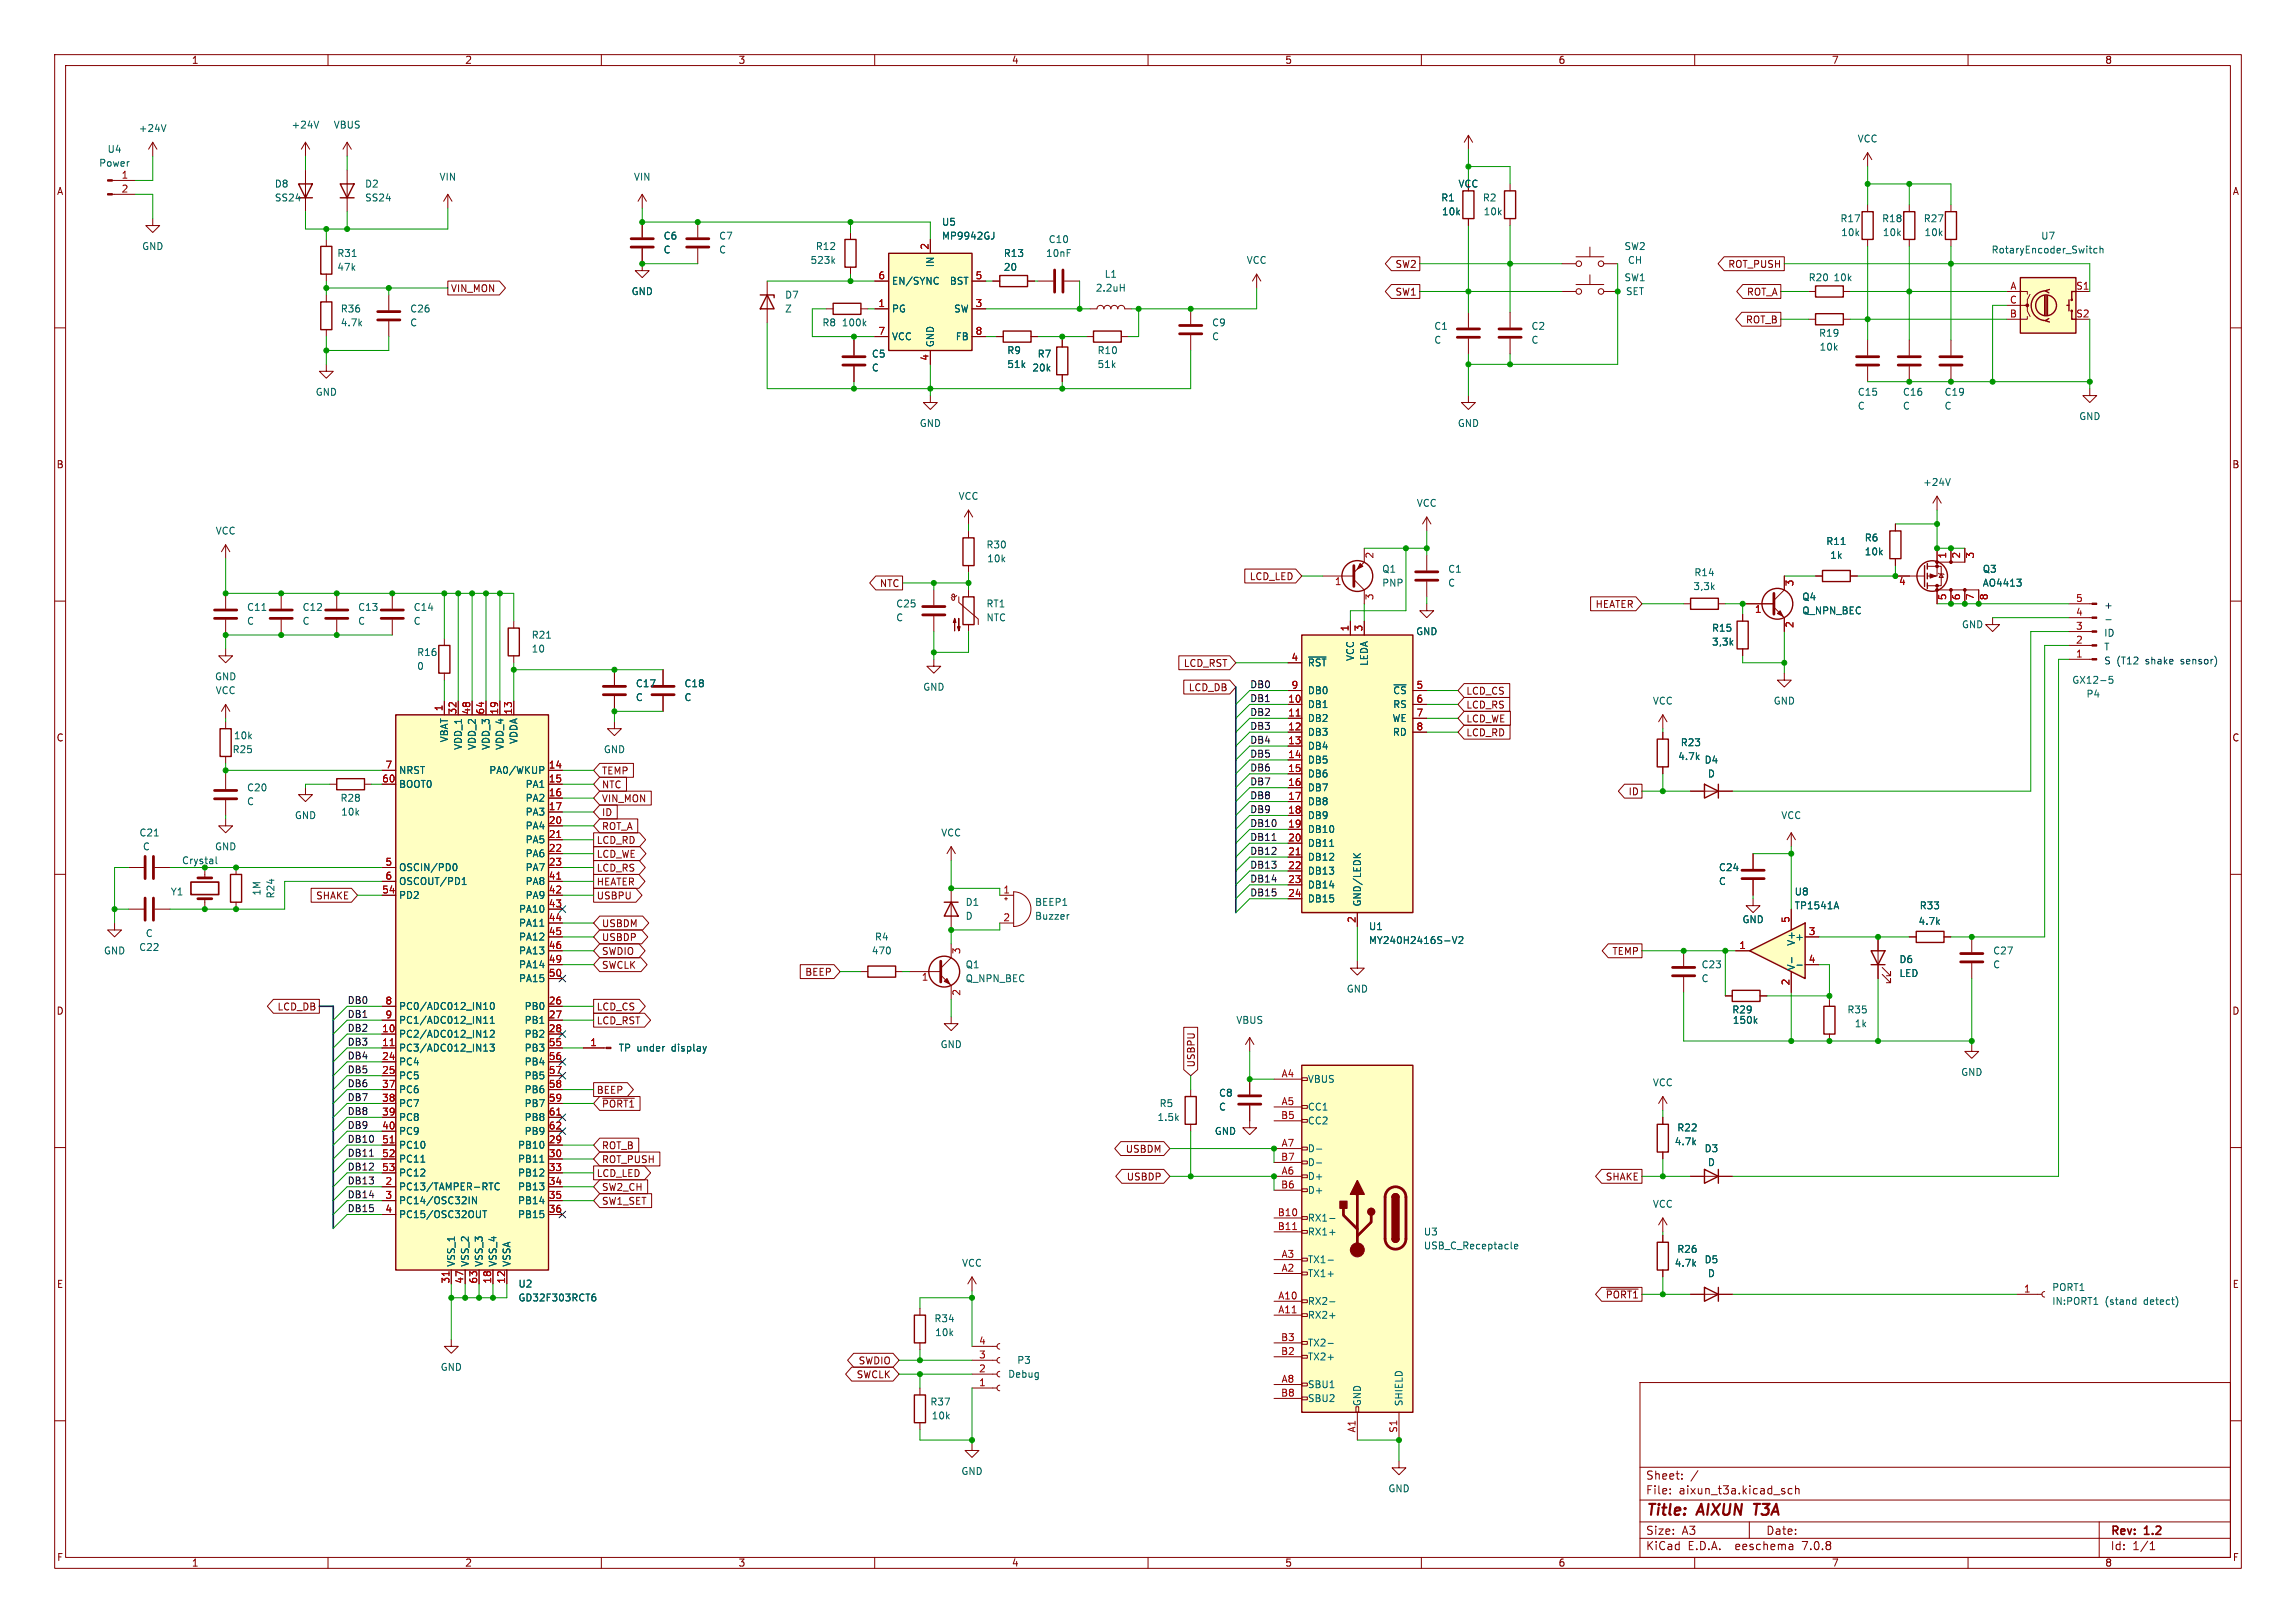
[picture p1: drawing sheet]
<svg xmlns="http://www.w3.org/2000/svg" width="420mm" height="297mm" viewBox="0 0 420 297" stroke-linecap="round" stroke-linejoin="round" font-family="sans-serif">
<defs><g id="words">
<g font-size="2.8" fill="#840000">
<text x="301" y="277.9">Title:</text>
<text x="310.6" y="277.9">AIXUN</text>
<text x="321.7" y="277.9">T3A</text>
</g>
<g font-size="2.1" fill="#840000">
<text x="301" y="273.7">File:</text>
<text x="301" y="271">Sheet:</text>
<text x="307.1" y="273.7">aixun_t3a.kicad_sch</text>
<text x="301" y="281.1">Size:</text>
<text x="307.6" y="281.1">A3</text>
<text x="323" y="281.1">Date:</text>
<text x="386" y="281.3">Rev:</text>
<text x="392.4" y="281.3">1.2</text>
<text x="301" y="283.9">KiCad</text>
<text x="308.7" y="283.9">E.D.A.</text>
<text x="317.6" y="283.9">eeschema</text>
<text x="330" y="283.9">7.0.8</text>
<text x="386" y="283.9">Id:</text>
<text x="390.1" y="283.9">1/1</text>
</g>
<g font-size="1.8" fill="#840000">
<text x="35" y="11.9">1</text>
<text x="85" y="11.9">2</text>
<text x="135" y="11.9">3</text>
<text x="185" y="11.9">4</text>
<text x="235" y="11.9">5</text>
<text x="285" y="11.9">6</text>
<text x="335" y="11.9">7</text>
<text x="385" y="11.9">8</text>
<text x="10.3" y="35.9">A</text>
<text x="408.3" y="35.9">A</text>
<text x="82.4" y="53.7">VIN_MON</text>
<text x="255.2" y="49.2">SW2</text>
<text x="316" y="49.2">ROT_PUSH</text>
<text x="255.2" y="54.3">SW1</text>
<text x="319.3" y="59.4">ROT_B</text>
<text x="319.5" y="54.3">ROT_A</text>
<text x="10.3" y="85.9">B</text>
<text x="408.2" y="85.9">B</text>
<text x="160.9" y="107.6">NTC</text>
<text x="228.5" y="106.4">LCD_LED</text>
<text x="291.8" y="111.4">HEATER</text>
<text x="216.4" y="122.2">LCD_RST</text>
<text x="217.4" y="126.7">LCD_DB</text>
<text x="268.1" y="127.3">LCD_CS</text>
<text x="268.1" y="129.9">LCD_RS</text>
<text x="10.3" y="135.9">C</text>
<text x="268.1" y="134.9">LCD_RD</text>
<text x="268.1" y="132.4">LCD_WE</text>
<text x="408.2" y="135.9">C</text>
<text x="110" y="141.9">TEMP</text>
<text x="110" y="147">VIN_MON</text>
<text x="110" y="144.5">NTC</text>
<text x="110" y="149.5">ID</text>
<text x="297.8" y="145.7">ID</text>
<text x="109.1" y="154.6">LCD_RD</text>
<text x="110" y="152.1">ROT_A</text>
<text x="109.1" y="157.2">LCD_WE</text>
<text x="109.1" y="159.7">LCD_RS</text>
<text x="57.7" y="164.8">SHAKE</text>
<text x="109.1" y="164.8">USBPU</text>
<text x="109.1" y="162.2">HEATER</text>
<text x="110" y="172.4">USBDP</text>
<text x="110" y="169.9">USBDM</text>
<text x="110" y="177.5">SWCLK</text>
<text x="110" y="174.9">SWDIO</text>
<text x="147.2" y="178.8">BEEP</text>
<text x="294.8" y="174.9">TEMP</text>
<text x="10.3" y="185.9">D</text>
<text x="50.7" y="185.1">LCD_DB</text>
<text x="109.1" y="185.1">LCD_CS</text>
<text x="408.2" y="185.9">D</text>
<text x="109.1" y="187.6">LCD_RST</text>
<text x="218.8" y="195.4" transform="rotate(-90 218.8 195.4)">USBPU</text>
<text x="109.1" y="200.3">BEEP</text>
<text x="110" y="202.9">~{PORT1}</text>
<text x="109.1" y="215.6">LCD_LED</text>
<text x="110" y="213">ROT_PUSH</text>
<text x="110" y="210.5">ROT_B</text>
<text x="205.8" y="211.1">USBDM</text>
<text x="110" y="220.7">SW1_SET</text>
<text x="110" y="218.1">SW2_CH</text>
<text x="206" y="216.2">USBDP</text>
<text x="293.6" y="216.2">SHAKE</text>
<text x="10.3" y="235.9">E</text>
<text x="293.6" y="237.8">~{PORT1}</text>
<text x="408.3" y="235.9">E</text>
<text x="157" y="249.9">SWDIO</text>
<text x="156.6" y="252.4">SWCLK</text>
<text x="10.3" y="285.9">F</text>
<text x="35" y="286.9">1</text>
<text x="85" y="286.9">2</text>
<text x="135" y="286.9">3</text>
<text x="185" y="286.9">4</text>
<text x="235" y="286.9">5</text>
<text x="285" y="286.9">6</text>
<text x="335" y="286.9">7</text>
<text x="385" y="286.9">8</text>
<text x="408.3" y="285.9">F</text>
</g>
<g font-size="1.8" fill="#006464">
<text x="53.2" y="23.7">+24V</text>
<text x="60.9" y="23.7">VBUS</text>
<text x="19.6" y="28.2">U4</text>
<text x="25.3" y="24.4">+24V</text>
<text x="339.7" y="26.3">VCC</text>
<text x="18" y="30.7">Power</text>
<text x="50.2" y="34.5">D8</text>
<text x="66.7" y="34.5">D2</text>
<text x="80.3" y="33.2">VIN</text>
<text x="115.9" y="33.2">VIN</text>
<text x="266.7" y="34.5">VCC</text>
<text x="50.2" y="37.1">SS24</text>
<text x="66.7" y="37.1">SS24</text>
<text x="172.2" y="41.5">U5</text>
<text x="263.5" y="37.1">R1</text>
<text x="263.7" y="39.6">10k</text>
<text x="271.2" y="37.1">R2</text>
<text x="271.3" y="39.6">10k</text>
<text x="336.6" y="40.9">R17</text>
<text x="344.2" y="40.9">R18</text>
<text x="351.8" y="40.9">R27</text>
<text x="25.9" y="45.9">GND</text>
<text x="61.6" y="47.2">R31</text>
<text x="121.3" y="44">C6</text>
<text x="121.3" y="46.6">C</text>
<text x="131.5" y="44">C7</text>
<text x="131.5" y="46.6">C</text>
<text x="149.1" y="45.9">R12</text>
<text x="172.2" y="44">MP9942GJ</text>
<text x="183.5" y="47.2">R13</text>
<text x="191.2" y="47.2">10nF</text>
<text x="191.7" y="44.7">C10</text>
<text x="297" y="45.9">SW2</text>
<text x="336.7" y="43.4">10k</text>
<text x="344.3" y="43.4">10k</text>
<text x="351.9" y="43.4">10k</text>
<text x="364.2" y="46.6">RotaryEncoder_Switch</text>
<text x="373.3" y="44">U7</text>
<text x="61.6" y="49.8">47k</text>
<text x="148.2" y="48.5">523k</text>
<text x="163.1" y="52.3">EN/SYNC</text>
<text x="171" y="49" transform="rotate(-90 171 49)">IN</text>
<text x="173.6" y="52.3">BST</text>
<text x="183.5" y="49.8">20</text>
<text x="200.3" y="53.6">2.2uH</text>
<text x="202" y="51">L1</text>
<text x="228" y="48.5">VCC</text>
<text x="297" y="51.7">SW1</text>
<text x="297.7" y="48.5">CH</text>
<text x="330.7" y="51.7">R20</text>
<text x="335.3" y="51.7">10k</text>
<text x="62.2" y="59.9">4.7k</text>
<text x="62.2" y="57.4">R36</text>
<text x="74.9" y="57.4">C26</text>
<text x="74.9" y="59.9">C</text>
<text x="115.4" y="54.2">GND</text>
<text x="143.5" y="54.8">D7</text>
<text x="143.5" y="57.4">Z</text>
<text x="150.3" y="59.9">R8</text>
<text x="153.9" y="59.9">100k</text>
<text x="163.1" y="57.4">PG</text>
<text x="174.4" y="57.4">SW</text>
<text x="221.6" y="59.9">C9</text>
<text x="297.3" y="54.2">SET</text>
<text x="159.4" y="65.6">C5</text>
<text x="163.1" y="62.5">VCC</text>
<text x="171" y="63.6" transform="rotate(-90 171 63.6)">GND</text>
<text x="174.7" y="62.5">FB</text>
<text x="184.2" y="65">R9</text>
<text x="189.7" y="65.6">R7</text>
<text x="200.7" y="65">R10</text>
<text x="221.6" y="62.5">C</text>
<text x="262.3" y="60.6">C1</text>
<text x="262.3" y="63.1">C</text>
<text x="280" y="60.6">C2</text>
<text x="280" y="63.1">C</text>
<text x="332.6" y="61.8">R19</text>
<text x="332.8" y="64.4">10k</text>
<text x="159.4" y="68.2">C</text>
<text x="184.2" y="67.5">51k</text>
<text x="188.7" y="68.2">20k</text>
<text x="200.7" y="67.5">51k</text>
<text x="57.7" y="72.6">GND</text>
<text x="339.7" y="72.6">C15</text>
<text x="339.7" y="75.2">C</text>
<text x="348" y="72.6">C16</text>
<text x="348" y="75.2">C</text>
<text x="355.6" y="72.6">C19</text>
<text x="355.6" y="75.2">C</text>
<text x="380.2" y="77.1">GND</text>
<text x="168.1" y="78.3">GND</text>
<text x="266.6" y="78.3">GND</text>
<text x="351.7" y="89.1">+24V</text>
<text x="175.2" y="91.7">VCC</text>
<text x="259.1" y="92.9">VCC</text>
<text x="39.4" y="98">VCC</text>
<text x="180.3" y="100.6">R30</text>
<text x="334" y="99.9">R11</text>
<text x="341" y="99.3">R6</text>
<text x="341" y="101.8">10k</text>
<text x="180.5" y="103.1">10k</text>
<text x="252.7" y="107.5">PNP</text>
<text x="252.7" y="105">Q1</text>
<text x="264.8" y="105">C1</text>
<text x="264.8" y="107.5">C</text>
<text x="309.8" y="105.6">R14</text>
<text x="334.7" y="102.5">1k</text>
<text x="362.6" y="105">Q3</text>
<text x="362.6" y="107.5">AO4413</text>
<text x="45.1" y="112">C11</text>
<text x="55.3" y="112">C12</text>
<text x="65.4" y="112">C13</text>
<text x="75.6" y="112">C14</text>
<text x="163.8" y="111.4">C25</text>
<text x="163.8" y="113.9">C</text>
<text x="180.3" y="111.4">RT1</text>
<text x="180.3" y="113.9">NTC</text>
<text x="309.7" y="108.2">3,3k</text>
<text x="329.6" y="110.1">Q4</text>
<text x="329.6" y="112.6">Q_NPN_BEC</text>
<text x="45.1" y="114.5">C</text>
<text x="55.3" y="114.5">C</text>
<text x="65.4" y="114.5">C</text>
<text x="75.6" y="114.5">C</text>
<text x="97.2" y="117.1">R21</text>
<text x="97.2" y="119.6">10</text>
<text x="258.9" y="116.4">GND</text>
<text x="313.1" y="115.8">R15</text>
<text x="313.1" y="118.3">3,3k</text>
<text x="358.8" y="115.2">GND</text>
<text x="39.2" y="124.7">GND</text>
<text x="76.2" y="122.8">0</text>
<text x="76.2" y="120.2">R16</text>
<text x="116.2" y="126">C17</text>
<text x="125.1" y="126">C18</text>
<text x="239.1" y="122.1">~{RST}</text>
<text x="247.9" y="121.1" transform="rotate(-90 247.9 121.1)">VCC</text>
<text x="250.4" y="122" transform="rotate(-90 250.4 122)">LEDA</text>
<text x="379" y="125.3">GX12-5</text>
<text x="39.4" y="127.2">VCC</text>
<text x="116.2" y="128.5">C</text>
<text x="125.1" y="128.5">C</text>
<text x="168.8" y="126.6">GND</text>
<text x="239.1" y="129.8">DB1</text>
<text x="239.1" y="127.2">DB0</text>
<text x="254.7" y="127.2">~{CS}</text>
<text x="254.7" y="129.8">RS</text>
<text x="302.2" y="129.1">VCC</text>
<text x="324.4" y="129.1">GND</text>
<text x="381.6" y="127.9">P4</text>
<text x="42.7" y="135.5">10k</text>
<text x="82.1" y="135.9" transform="rotate(-90 82.1 135.9)">VBAT</text>
<text x="84.7" y="137.3" transform="rotate(-90 84.7 137.3)">VDD_1</text>
<text x="87.2" y="137.3" transform="rotate(-90 87.2 137.3)">VDD_2</text>
<text x="89.8" y="137.3" transform="rotate(-90 89.8 137.3)">VDD_3</text>
<text x="92.3" y="137.3" transform="rotate(-90 92.3 137.3)">VDD_4</text>
<text x="94.8" y="136.2" transform="rotate(-90 94.8 136.2)">VDDA</text>
<text x="239.1" y="132.3">DB2</text>
<text x="239.1" y="134.8">DB3</text>
<text x="239.1" y="137.4">DB4</text>
<text x="254.6" y="132.3">WE</text>
<text x="254.7" y="134.8">RD</text>
<text x="307.4" y="136.8">R23</text>
<text x="42.5" y="138">R25</text>
<text x="72.9" y="141.8">NRST</text>
<text x="89.4" y="141.8">PA0/WKUP</text>
<text x="110.4" y="138">GND</text>
<text x="239.1" y="139.9">DB5</text>
<text x="239.1" y="142.5">DB6</text>
<text x="306.9" y="139.3">4.7k</text>
<text x="311.7" y="139.9">D4</text>
<text x="312.3" y="142.5">D</text>
<text x="45.1" y="145">C20</text>
<text x="45.1" y="147.5">C</text>
<text x="62.2" y="146.9">R28</text>
<text x="62.3" y="149.5">10k</text>
<text x="72.9" y="144.4">BOOT0</text>
<text x="96.1" y="144.4">PA1</text>
<text x="96.1" y="146.9">PA2</text>
<text x="96.1" y="149.5">PA3</text>
<text x="239.1" y="145">DB7</text>
<text x="239.1" y="147.5">DB8</text>
<text x="25.4" y="153.3">C21</text>
<text x="26" y="155.8">C</text>
<text x="39.2" y="155.8">GND</text>
<text x="53.8" y="150.1">GND</text>
<text x="96.1" y="152">PA4</text>
<text x="96.1" y="154.5">PA5</text>
<text x="172.1" y="153.3">VCC</text>
<text x="239.1" y="150.1">DB9</text>
<text x="239.1" y="152.6">DB10</text>
<text x="239.1" y="155.2">DB11</text>
<text x="325.7" y="150.1">VCC</text>
<text x="72.9" y="159.6">OSCIN/PD0</text>
<text x="96.1" y="157.1">PA6</text>
<text x="96.1" y="159.6">PA7</text>
<text x="239.1" y="157.7">DB12</text>
<text x="239.1" y="160.2">DB13</text>
<text x="314.3" y="159.6">C24</text>
<text x="31.1" y="164.1">Y1</text>
<text x="47.9" y="164" transform="rotate(-90 47.9 164)">1M</text>
<text x="50.4" y="164.5" transform="rotate(-90 50.4 164.5)">R24</text>
<text x="72.9" y="164.7">PD2</text>
<text x="72.9" y="162.2">OSCOUT/PD1</text>
<text x="94.8" y="167.2">PA10</text>
<text x="96.1" y="162.2">PA8</text>
<text x="96.1" y="164.7">PA9</text>
<text x="176.5" y="166">D1</text>
<text x="189.2" y="166">BEEP1</text>
<text x="239.1" y="162.8">DB14</text>
<text x="239.1" y="165.3">DB15</text>
<text x="249.1" y="166" transform="rotate(-90 249.1 166)">GND/LEDK</text>
<text x="314.3" y="162.2">C</text>
<text x="328.2" y="164.1">U8</text>
<text x="328.2" y="166.6">TP1541A</text>
<text x="351.1" y="166.6">R33</text>
<text x="26.6" y="171.7">C</text>
<text x="94.8" y="169.8">PA11</text>
<text x="94.8" y="172.3">PA12</text>
<text x="159.9" y="172.3">R4</text>
<text x="176.5" y="168.5">D</text>
<text x="189.2" y="168.5">Buzzer</text>
<text x="250.3" y="170.4">U1</text>
<text x="250.3" y="172.9">MY240H2416S-V2</text>
<text x="318.6" y="169.1">GND</text>
<text x="328.3" y="172.3">+</text>
<text x="328.5" y="173.2" transform="rotate(-90 328.5 173.2)">V+</text>
<text x="350.8" y="169.5">4.7k</text>
<text x="18.9" y="174.9">GND</text>
<text x="25.4" y="174.2">C22</text>
<text x="94.8" y="174.9">PA13</text>
<text x="94.8" y="177.4">PA14</text>
<text x="94.8" y="179.9">PA15</text>
<text x="159.4" y="174.9">470</text>
<text x="176.5" y="179.9">Q_NPN_BEC</text>
<text x="176.5" y="177.4">Q1</text>
<text x="311.2" y="177.4">C23</text>
<text x="311.2" y="179.9">C</text>
<text x="328.5" y="177.7" transform="rotate(-90 328.5 177.7)">V-</text>
<text x="347.4" y="176.4">D6</text>
<text x="347.4" y="179">LED</text>
<text x="364.5" y="174.9">C27</text>
<text x="364.5" y="177.4">C</text>
<text x="72.9" y="185">PC0/ADC012_IN10</text>
<text x="95.9" y="185">PB0</text>
<text x="246.2" y="181.8">GND</text>
<text x="316.8" y="185.6">R29</text>
<text x="337.8" y="185.6">R35</text>
<text x="72.9" y="190.1">PC2/ADC012_IN12</text>
<text x="72.9" y="187.6">PC1/ADC012_IN11</text>
<text x="95.9" y="187.6">PB1</text>
<text x="95.9" y="190.1">PB2</text>
<text x="172" y="192">GND</text>
<text x="226" y="187.6">VBUS</text>
<text x="316.9" y="187.6">150k</text>
<text x="339.2" y="188.2">1k</text>
<text x="72.9" y="192.6">PC3/ADC012_IN13</text>
<text x="72.9" y="195.2">PC4</text>
<text x="72.9" y="197.7">PC5</text>
<text x="95.9" y="192.6">PB3</text>
<text x="95.9" y="195.2">PB4</text>
<text x="95.9" y="197.7">PB5</text>
<text x="113.1" y="192.6">TP under</text>
<text x="123" y="192.6">display</text>
<text x="358.6" y="197.1">GND</text>
<text x="72.9" y="200.3">PC6</text>
<text x="72.9" y="202.8">PC7</text>
<text x="95.9" y="200.3">PB6</text>
<text x="95.9" y="202.8">PB7</text>
<text x="212" y="202.8">R5</text>
<text x="222.9" y="200.9">C8</text>
<text x="222.9" y="203.4">C</text>
<text x="239.1" y="198.3">VBUS</text>
<text x="239.1" y="203.4">CC1</text>
<text x="302.2" y="199">VCC</text>
<text x="72.9" y="205.3">PC8</text>
<text x="72.9" y="207.9">PC9</text>
<text x="95.9" y="205.3">PB8</text>
<text x="95.9" y="207.9">PB9</text>
<text x="211.6" y="205.3">1.5k</text>
<text x="222.1" y="207.9">GND</text>
<text x="239.1" y="206">CC2</text>
<text x="306.3" y="209.8">4.7k</text>
<text x="306.7" y="207.2">R22</text>
<text x="72.9" y="210.4">PC10</text>
<text x="72.9" y="213">PC11</text>
<text x="72.9" y="215.5">PC12</text>
<text x="94.7" y="210.4">PB10</text>
<text x="94.7" y="213">PB11</text>
<text x="94.7" y="215.5">PB12</text>
<text x="239.1" y="211">D-</text>
<text x="239.1" y="213.6">D-</text>
<text x="311.7" y="211">D3</text>
<text x="312.3" y="213.6">D</text>
<text x="72.9" y="218">PC13/TAMPER-RTC</text>
<text x="72.9" y="220.6">PC14/OSC32IN</text>
<text x="94.7" y="218">PB13</text>
<text x="94.7" y="220.6">PB14</text>
<text x="239.1" y="216.1">D+</text>
<text x="239.1" y="218.7">D+</text>
<text x="302.2" y="221.2">VCC</text>
<text x="72.9" y="223.1">PC15/OSC32OUT</text>
<text x="94.7" y="223.1">PB15</text>
<text x="239.1" y="223.7">RX1-</text>
<text x="239.1" y="226.3">RX1+</text>
<text x="260.4" y="226.3">U3</text>
<text x="83.4" y="231.9" transform="rotate(-90 83.4 231.9)">VSS_1</text>
<text x="86" y="231.9" transform="rotate(-90 86 231.9)">VSS_2</text>
<text x="88.5" y="231.9" transform="rotate(-90 88.5 231.9)">VSS_3</text>
<text x="91" y="231.9" transform="rotate(-90 91 231.9)">VSS_4</text>
<text x="93.6" y="231.9" transform="rotate(-90 93.6 231.9)">VSSA</text>
<text x="175.9" y="232">VCC</text>
<text x="239.1" y="233.9">TX1+</text>
<text x="239.1" y="231.4">TX1-</text>
<text x="260.4" y="228.8">USB_C_Receptacle</text>
<text x="306.3" y="232">4.7k</text>
<text x="306.7" y="229.5">R26</text>
<text x="311.7" y="231.4">D5</text>
<text x="312.3" y="233.9">D</text>
<text x="94.7" y="235.8">U2</text>
<text x="94.7" y="238.4">GD32F303RCT6</text>
<text x="239.1" y="239">RX2-</text>
<text x="375.3" y="236.4">PORT1</text>
<text x="375.3" y="239">IN:PORT1</text>
<text x="385.1" y="239">(stand</text>
<text x="392.3" y="239">detect)</text>
<text x="170.8" y="242.2">R34</text>
<text x="171" y="244.7">10k</text>
<text x="239.1" y="241.5">RX2+</text>
<text x="80.5" y="251.1">GND</text>
<text x="186" y="249.8">P3</text>
<text x="239.1" y="249.1">TX2+</text>
<text x="239.1" y="246.6">TX2-</text>
<text x="170.1" y="257.4">R37</text>
<text x="184.3" y="252.3">Debug</text>
<text x="239.1" y="254.2">SBU1</text>
<text x="239.1" y="256.8">SBU2</text>
<text x="249.1" y="257.4" transform="rotate(-90 249.1 257.4)">GND</text>
<text x="256.8" y="257.4" transform="rotate(-90 256.8 257.4)">SHIELD</text>
<text x="170.3" y="259.9">10k</text>
<text x="175.8" y="270.1">GND</text>
<text x="253.9" y="273.3">GND</text>
</g>
<g font-size="1.8" fill="#a90000">
<text x="22.2" y="32.8">1</text>
<text x="22.2" y="35.3">2</text>
<text x="169.9" y="45.8" transform="rotate(-90 169.9 45.8)">2</text>
<text x="160.6" y="51.2">6</text>
<text x="178.4" y="51.2">5</text>
<text x="367.7" y="53.1">A</text>
<text x="379.7" y="53.1">S1</text>
<text x="160.6" y="56.3">1</text>
<text x="178.4" y="56.3">3</text>
<text x="367.6" y="58.2">B</text>
<text x="367.6" y="55.6">C</text>
<text x="379.7" y="58.2">S2</text>
<text x="160.6" y="61.3">7</text>
<text x="178.4" y="61.3">8</text>
<text x="169.9" y="66.1" transform="rotate(-90 169.9 66.1)">4</text>
<text x="244.1" y="107.4">1</text>
<text x="251.5" y="102.3" transform="rotate(-90 251.5 102.3)">2</text>
<text x="328.4" y="107.4" transform="rotate(-90 328.4 107.4)">3</text>
<text x="347.3" y="107.4">4</text>
<text x="356.3" y="102.3" transform="rotate(-90 356.3 102.3)">1</text>
<text x="358.9" y="102.3" transform="rotate(-90 358.9 102.3)">2</text>
<text x="361.4" y="102.3" transform="rotate(-90 361.4 102.3)">3</text>
<text x="251.5" y="109.9" transform="rotate(-90 251.5 109.9)">3</text>
<text x="320.9" y="112.5">1</text>
<text x="356.3" y="109.9" transform="rotate(-90 356.3 109.9)">5</text>
<text x="358.9" y="109.9" transform="rotate(-90 358.9 109.9)">6</text>
<text x="361.4" y="109.9" transform="rotate(-90 361.4 109.9)">7</text>
<text x="363.9" y="109.9" transform="rotate(-90 363.9 109.9)">8</text>
<text x="379.7" y="112.8">4</text>
<text x="379.7" y="110.2">5</text>
<text x="246.8" y="115.6" transform="rotate(-90 246.8 115.6)">1</text>
<text x="249.3" y="115.6" transform="rotate(-90 249.3 115.6)">3</text>
<text x="328.4" y="115" transform="rotate(-90 328.4 115)">2</text>
<text x="379.7" y="117.9">2</text>
<text x="379.7" y="115.3">3</text>
<text x="236.1" y="121">4</text>
<text x="379.7" y="120.4">1</text>
<text x="81" y="130.2" transform="rotate(-90 81 130.2)">1</text>
<text x="83.6" y="130.9" transform="rotate(-90 83.6 130.9)">32</text>
<text x="86.1" y="130.9" transform="rotate(-90 86.1 130.9)">48</text>
<text x="88.6" y="130.9" transform="rotate(-90 88.6 130.9)">64</text>
<text x="91.2" y="130.9" transform="rotate(-90 91.2 130.9)">19</text>
<text x="93.7" y="130.9" transform="rotate(-90 93.7 130.9)">13</text>
<text x="235.5" y="128.7">10</text>
<text x="235.5" y="131.2">11</text>
<text x="236.1" y="126.1">9</text>
<text x="259" y="126.1">5</text>
<text x="259" y="128.7">6</text>
<text x="259" y="131.2">7</text>
<text x="235.5" y="133.7">12</text>
<text x="235.5" y="136.3">13</text>
<text x="259" y="133.7">8</text>
<text x="69.8" y="143.3">60</text>
<text x="70.4" y="140.7">7</text>
<text x="100.3" y="140.7">14</text>
<text x="100.3" y="143.3">15</text>
<text x="235.5" y="138.8">14</text>
<text x="235.5" y="141.4">15</text>
<text x="235.5" y="143.9">16</text>
<text x="100.3" y="145.8">16</text>
<text x="100.3" y="148.3">17</text>
<text x="235.5" y="146.4">17</text>
<text x="235.5" y="149">18</text>
<text x="100.3" y="150.9">20</text>
<text x="100.3" y="153.4">21</text>
<text x="100.3" y="156">22</text>
<text x="235.5" y="151.5">19</text>
<text x="235.5" y="154.1">20</text>
<text x="70.4" y="158.5">5</text>
<text x="70.4" y="161">6</text>
<text x="100.3" y="158.5">23</text>
<text x="100.3" y="161">41</text>
<text x="235.5" y="156.6">21</text>
<text x="235.5" y="159.1">22</text>
<text x="235.5" y="161.7">23</text>
<text x="69.8" y="163.6">54</text>
<text x="100.3" y="163.6">42</text>
<text x="100.3" y="166.1">43</text>
<text x="183.4" y="163.6">1</text>
<text x="235.5" y="164.2">24</text>
<text x="100.3" y="168.7">44</text>
<text x="100.3" y="171.2">45</text>
<text x="100.3" y="173.7">46</text>
<text x="183.4" y="168.7">2</text>
<text x="248" y="169" transform="rotate(-90 248 169)">2</text>
<text x="318.1" y="173.7">1</text>
<text x="327.4" y="169" transform="rotate(-90 327.4 169)">5</text>
<text x="330.8" y="171.2">3</text>
<text x="100.3" y="176.3">49</text>
<text x="100.3" y="178.8">50</text>
<text x="168.5" y="179.8">1</text>
<text x="176" y="174.7" transform="rotate(-90 176 174.7)">3</text>
<text x="330.8" y="176.3">4</text>
<text x="70.4" y="183.9">8</text>
<text x="100.3" y="183.9">26</text>
<text x="176" y="182.3" transform="rotate(-90 176 182.3)">2</text>
<text x="327.4" y="180.4" transform="rotate(-90 327.4 180.4)">2</text>
<text x="69.8" y="189">10</text>
<text x="69.8" y="191.5">11</text>
<text x="70.4" y="186.4">9</text>
<text x="100.3" y="186.4">27</text>
<text x="100.3" y="189">28</text>
<text x="100.3" y="191.5">55</text>
<text x="107.9" y="191.5">1</text>
<text x="69.8" y="194.1">24</text>
<text x="69.8" y="196.6">25</text>
<text x="100.3" y="194.1">56</text>
<text x="100.3" y="196.6">57</text>
<text x="234.3" y="197.2">A4</text>
<text x="69.8" y="199.1">37</text>
<text x="69.8" y="201.7">38</text>
<text x="100.3" y="199.1">58</text>
<text x="100.3" y="201.7">59</text>
<text x="234.3" y="202.3">A5</text>
<text x="69.8" y="204.2">39</text>
<text x="69.8" y="206.8">40</text>
<text x="69.8" y="209.3">51</text>
<text x="100.3" y="209.3">29</text>
<text x="100.3" y="204.2">61</text>
<text x="100.3" y="206.8">62</text>
<text x="234.2" y="204.9">B5</text>
<text x="234.3" y="209.9">A7</text>
<text x="69.8" y="211.8">52</text>
<text x="69.8" y="214.4">53</text>
<text x="100.3" y="211.8">30</text>
<text x="100.3" y="214.4">33</text>
<text x="234.2" y="212.5">B7</text>
<text x="234.3" y="215">A6</text>
<text x="70.4" y="216.9">2</text>
<text x="70.4" y="219.5">3</text>
<text x="70.4" y="222">4</text>
<text x="100.3" y="216.9">34</text>
<text x="100.3" y="219.5">35</text>
<text x="100.3" y="222">36</text>
<text x="234.2" y="217.6">B6</text>
<text x="233.6" y="222.6">B10</text>
<text x="233.6" y="225.2">B11</text>
<text x="234.3" y="232.8">A2</text>
<text x="234.3" y="230.3">A3</text>
<text x="82.3" y="235" transform="rotate(-90 82.3 235)">31</text>
<text x="84.8" y="235" transform="rotate(-90 84.8 235)">47</text>
<text x="87.4" y="235" transform="rotate(-90 87.4 235)">63</text>
<text x="89.9" y="235" transform="rotate(-90 89.9 235)">18</text>
<text x="92.5" y="235" transform="rotate(-90 92.5 235)">12</text>
<text x="233.7" y="237.9">A10</text>
<text x="370.1" y="236.6">1</text>
<text x="233.7" y="240.4">A11</text>
<text x="234.2" y="245.5">B3</text>
<text x="179" y="251.2">2</text>
<text x="179" y="248.7">3</text>
<text x="179" y="246.1">4</text>
<text x="234.2" y="248">B2</text>
<text x="179" y="253.7">1</text>
<text x="234.2" y="255.7">B8</text>
<text x="234.3" y="253.1">A8</text>
<text x="248" y="262.2" transform="rotate(-90 248 262.2)">A1</text>
<text x="255.7" y="262.3" transform="rotate(-90 255.7 262.3)">S1</text>
</g>
<g font-size="1.8" fill="#0000c2">
<text x="384.8" y="111.5">+</text>
<text x="384.8" y="116.6">ID</text>
<text x="384.8" y="119.1">T</text>
<text x="384.8" y="121.7">S (T12</text>
<text x="392.6" y="121.7">shake</text>
<text x="399.2" y="121.7">sensor)</text>
</g>
<g font-size="1.8" fill="#0f0f0f">
<text x="228.6" y="128.6">DB1</text>
<text x="228.6" y="126">DB0</text>
<text x="228.6" y="131.1">DB2</text>
<text x="228.6" y="136.2">DB4</text>
<text x="228.6" y="133.6">DB3</text>
<text x="228.6" y="143.8">DB7</text>
<text x="228.6" y="138.7">DB5</text>
<text x="228.6" y="141.3">DB6</text>
<text x="228.6" y="146.3">DB8</text>
<text x="228.6" y="148.9">DB9</text>
<text x="228.6" y="151.4">DB10</text>
<text x="228.6" y="154">DB11</text>
<text x="228.6" y="161.6">DB14</text>
<text x="228.6" y="156.5">DB12</text>
<text x="228.6" y="159">DB13</text>
<text x="228.6" y="164.1">DB15</text>
<text x="63.5" y="183.8">DB0</text>
<text x="63.5" y="188.9">DB2</text>
<text x="63.5" y="191.4">DB3</text>
<text x="63.5" y="186.3">DB1</text>
<text x="63.5" y="196.5">DB5</text>
<text x="63.5" y="194">DB4</text>
<text x="63.5" y="199">DB6</text>
<text x="63.5" y="201.6">DB7</text>
<text x="63.5" y="204.1">DB8</text>
<text x="63.5" y="206.7">DB9</text>
<text x="63.5" y="209.2">DB10</text>
<text x="63.5" y="214.3">DB12</text>
<text x="63.5" y="211.7">DB11</text>
<text x="63.5" y="219.4">DB14</text>
<text x="63.5" y="221.9">DB15</text>
<text x="63.5" y="216.8">DB13</text>
</g>
<text font-size="1.8" fill="#009600" x="33.2" y="158.3">Crystal</text>
</g></defs>
<g fill="none" stroke="#840000" stroke-width=".18">
<path d="M10 10h400v277h-400zM12 12h396v273h-396zM60 10v2M110 10v2M160 10v2M210 10v2M260 10v2M310 10v2M360 10v2M10 60h2M181.6 51.4h1.3M188 51.4h1.2"/>
<path d="M189.9 51.4h2.8M194.7 51.4h2.8M199.4 56.5h1.3a.64 .64 0 0 1 .6-.6 .64 .64 0 0 1 .6 .6 .64 .64 0 0 1 .7-.6 .64 .64 0 0 1 .6 .6 .64 .64 0 0 1 .6-.6 .64 .64 0 0 1 .7 .6 .64 .64 0 0 1 .6-.6 .64 .64 0 0 1 .6 .6h1.3M217.8 56.5v2.8M229.9 50.2l-.8 1.2M229.9 50.2v2.5M229.9 50.2l.7 1.2M408 60h2M182.2 61.6h1.3M188.6 61.6h1.3M194.3 62.2v1.3M194.3 68.6v1.3"/>
<path d="M198.8 61.6h1.2M205.1 61.6h1.3M217.8 61.3v2.8M177.2 93.3v2.6M177.2 97.2v1.2M177.2 93.3l-.8 1.3M177.2 93.3l.7 1.3M10 110h2M175 109l-.2 .2h-.4l-.2-.1v-.3l.2-.1 .2 .2v.7l-.1 .2h-.3l-.2-.5M175.4 109.2v1l3.5 3.1v1M177.2 103.5v1.3M177.2 108v1.2"/>
<path d="M177.2 114.3v1.3M408 110h2M81.3 128.3v2.5M83.8 128.3v2.5M86.4 128.3v2.5M88.9 128.3v2.5M91.4 128.3v2.5M94 128.3v2.5M10 160h2M23.5 158.8h2.8M28.3 158.8h2.8M60.3 143.5h1.3"/>
<path d="M66.7 143.5h1.2M69.8 158.8h2.6M69.8 141h2.6M69.8 143.5h2.6M100.3 158.8h2.6M100.3 141h2.6M100.3 143.5h2.6M100.3 146.1h2.6M100.3 148.6h2.6M100.3 151.1h2.6M100.3 153.7h2.6M100.3 156.2h2.6"/>
<path d="M174 154.9l-.8 1.3M174 154.9v2.6M174 154.9l.8 1.3M320.7 156.2v2.8M327.7 152.4l-.8 1.3M327.7 152.4v2.5M327.7 152.4l.7 1.3M408 160h2M21 168.9v1.3h1.2l-1.2 1.3-1.3-1.3h1.3M23.5 166.4h2.8M28.3 166.4h2.8M69.8 161.3h2.6"/>
<path d="M69.8 163.8h2.6M100.3 166.4h2.6M100.3 161.3h2.6M100.3 163.8h2.6M100.3 168.9h2.6M100.3 171.5h2.6M100.3 174h2.6M100.3 176.5h2.6M100.3 179.1h2.6M174 162.6v7.6M320.7 164.5v1.2h1.2l-1.2 1.3-1.3-1.3h1.3M320.7 161v2.8"/>
<path d="M343.5 171.5v7.6M344.3 178.3l1.5 1.5v-.7v.7h-.7M344.3 177l1.5 1.6v-.8v.8h-.7M349.2 171.5h1.3M355.6 171.5h1.3M360.7 171.5v2.7M360.7 176.3v2.8M69.8 189.2h2.6M69.8 191.8h2.6M69.8 194.3h2.6M69.8 196.9h2.6M69.8 184.2h2.6"/>
<path d="M69.8 186.7h2.6M69.8 199.4h2.6M100.3 189.2h2.6M100.3 191.8h2.6M100.3 194.3h2.6M100.3 196.9h2.6M100.3 184.2h2.6M100.3 186.7h2.6M100.3 199.4h2.6M217.8 199.4v1.3M228.6 197.5v2.8M233 197.5h5.1"/>
<path d="M238.1 197.2h1v.5h-1zM334.6 182.9v1.3M334.6 189.2v1.3M360.7 191.1v1.3h1.2l-1.2 1.3-1.3-1.3h1.3M10 210h2M69.8 217.2h2.6M69.8 209.6h2.6M69.8 219.7h2.6M69.8 212.1h2.6M69.8 214.6h2.6M69.8 201.9h2.6M69.8 204.5h2.6"/>
<path d="M69.8 207h2.6M100.3 217.2h2.6M100.3 209.6h2.6M100.3 219.7h2.6M100.3 212.1h2.6M100.3 214.6h2.6M100.3 201.9h2.6M100.3 204.5h2.6M100.3 207h2.6M217.8 205.7v1.3M228.6 202.3v4.1h1.3l-1.3 1.2-1.3-1.2h1.3M233 202.6h5.1"/>
<path d="M233 215.3h5.1M233 210.2h5.1M233 205.1h5.1M233 217.8h5.1M233 212.7h5.1M238.1 217.6h1v.5h-1zM238.1 215h1v.5h-1zM238.1 212.5h1v.5h-1zM238.1 209.9h1v.5h-1zM238.1 204.9h1v.5h-1zM238.1 202.3h1v.5h-1zM408 210h2"/>
<path d="M69.8 222.2h2.6M82.5 232.4v2.5M85.1 232.4v2.5M87.6 232.4v2.5M90.2 232.4v2.5M92.7 232.4v2.5M100.3 222.2h2.6M168.3 239.4v1.3M177.8 233.7l-.8 1.2M177.8 233.7v2.5M177.8 233.7l.8 1.2M233 238.1h5.1"/>
<path d="M233 233h5.1M233 230.5h5.1M233 222.9h5.1M233 225.4h5.1M238.1 237.9h1v.5h-1zM238.1 232.8h1v.5h-1zM238.1 230.3h1v.5h-1zM238.1 225.2h1v.5h-1zM238.1 222.6h1v.5h-1zM10 260h2M82.5 245.1v1.3h1.3l-1.3 1.2-1.2-1.2h1.2M168.3 245.7v1.3"/>
<path d="M168.3 254v1.3M233 240.7h5.1M233 253.4h5.1M233 248.3h5.1M233 245.7h5.1M233 255.9h5.1M238.1 255.7h1v.5h-1zM238.1 253.1h1v.5h-1zM238.1 248h1v.5h-1zM238.1 245.5h1v.5h-1zM238.1 240.4h1v.5h-1zM248 257.4h.5v1h-.5z"/>
<path d="M248.3 258.4v5.1M255.9 258.4v5.1M300 253h108v32h-108zM408 260h2M168.3 260.3v1.3M177.8 264.2v1.2h1.3l-1.3 1.3-1.3-1.3h1.3M255.9 267.3v1.3h1.3l-1.3 1.3-1.3-1.3h1.3M300 278.5h108M300 274.5h108M300 268.5h108M305.5 273.2v.2M305.5 272.5v.1"/>
<path d="M307.7 270.5v.2M307.7 269.8v.1M310.6 269.1l-1.3 1.9M320 278.5v3M327.8 272.5l-.4-.1-.3 .3v.4l.1 .2h.6M328.4 272.5l.3-.1 .3 .1 .1 .9M328.4 271.9v1.5M384 278.5v6.5M60 285v2M110 285v2M160 285v2M210 285v2"/>
<path d="M260 285v2M300 281.5h108M310 285v2M327.9 282.7v.9M327.9 283.5l-.1 .1M327.9 282.9l-.1 .1M360 285v2M393.3 283.6h.9M393.3 282.5l.4-.4v1.5"/>
</g>
<path d="M320.8 275.2h1.2M321.4 275.2l-.3 2" fill="none" stroke="#840000" stroke-width=".4"/>
<g fill="none" stroke="#840000" stroke-width=".25">
<path d="M182.9 50.4h5.1v2.1h-5.1zM183.5 60.6h5.1v2h-5.1zM193.3 63.5h2v5.1h-2zM200 60.6h5.1v2h-5.1zM176.1 98.4h2.1v5.1h-2.1zM176.1 109.2h2.1v5.1h-2.1zM72.4 130.8h27.9v101.6h-27.9zM61.6 142.5h5.1v2h-5.1zM172.7 165.1h2.6M174 165.1l1.3 2.5h-2.6zM342.3 174h2.5l-1.3 2.5zM342.3 176.5h2.5"/>
<path d="M350.5 170.4h5.1v2.1h-5.1zM238.1 194.9h20.3v63.5h-20.3zM333.6 184.2h2.1v5h-2.1zM216.8 200.7h2v5h-2zM254.6 219.1a.64 .64 0 0 1 .7-.7 .64 .64 0 0 1 .6 .7M254.6 226.7a.64 .64 0 0 0 .7 .6 .64 .64 0 0 0 .6-.6M167.3 240.7h2v5h-2zM167.3 255.3h2v5h-2z"/>
</g>
<g fill="#ffffc2" stroke="#ffffc2" stroke-width=".18">
<path d="M238.1 194.9h20.3v63.5h-20.3z"/>
<path d="M72.4 130.8h27.9v101.6h-27.9z"/>
</g>
<g fill="none" stroke="#840000" stroke-width=".51">
<path d="M192.9 49.4v4.1M194.4 49.4v4.1M215.8 59.6h4M215.8 61.1h4M26.5 156.7v4.1M28.1 156.7v4.1M318.6 159.3h4.1M26.5 164.3v4.1M28.1 164.3v4.1M318.6 160.8h4.1M358.6 176h4.1M358.6 174.5h4.1"/>
<path d="M226.6 202.1h4M226.6 200.5h4M248.3 218.6v10.1M253.9 217.7a1.9 1.9 0 0 1 2.1-.4 1.9 1.9 0 0 1 1.2 1.8v7.6a1.91 1.91 0 0 1-1.9 1.9 1.91 1.91 0 0 1-1.9-1.9v-7.8l.1-.6zM245.7 221.1v1.3l2.6 2.5M250.8 222.4v1.2l-2.5 2.6"/>
</g>
<g fill="#840000" stroke="#840000" stroke-width=".25">
<path d="M254.6 226.7h1.3a.64 .64 0 0 1-.6 .6 .64 .64 0 0 1-.7-.6z"/>
<path d="M254.6 219.1h1.3v7.6h-1.3z"/>
<path d="M254.8 218.6a.64 .64 0 0 1 .7-.1 .64 .64 0 0 1 .4 .6h-1.3z"/>
<path d="M248.3 216l1.3 2.6h-2.6z"/>
<path d="M245.1 219.8h1.3v1.3h-1.3z"/>
<circle cx="250.8" cy="221.7" r=".63"/>
</g>
<g fill="#840000" stroke="#840000" stroke-width=".18">
<path d="M174.6 113.2l.3 .7h-.5l.2-.7v2.2z"/>
<path d="M175.4 113.2v2.2l-.3-.7h.5l-.2 .7z"/>
<circle cx="248.3" cy="228.7" r="1.27"/>
</g>
<g fill="none" stroke="#006464" stroke-width=".18">
<path d="M204.9 52.6h.7M205.6 52v1.3M28.2 153h.8M83 158.2l.2-.1a.68 .68 0 0 1 .4 .6 .68 .68 0 0 1-.4 .6l-.2-.1M98.8 140.3h.4l.3 .2-.1 .4h-.6M84.5 161.9h.8M84.5 161l.4-.4v1.3M98.8 169.5h.7M88.5 189.8h.7M88.5 186.4l.3-.4v1.3M88.5 192.3h.7M88.5 184.7h.7"/>
<path d="M88.5 187.3h.7M88.7 183.6l.1-.1v1.2M88.7 188.7l.1-.2v1.3M88.7 191.3l.1-.2v1.2M89.6 191.1h.8l-.4 .5 .4 .1v.5l-.2 .1-.6-.1M89.7 188.7l.5-.2 .2 .4-.8 .9h.8M89.7 187.3h.7M89.7 186.4l.4-.4v1.3M89.8 183.6l.2-.1a.68 .68 0 0 1 .4 .6 .68 .68 0 0 1-.4 .6l-.3-.5zM77 212.7h.7M87.1 219v1.3l-.7-1.3v1.3M89.4 216.5h.8"/>
<path d="M91.3 216.6a.6 .6 0 0 0-.8 .4 .6 .6 0 0 0 .6 .7l.2-.1M98.8 212.7h.7M240.8 210.3h1M240.8 212.8h1M88.3 221.6h.7M88.7 221.6v1.2M108.5 237.3h.4l.1 .2-.1 .4-.4 .2M108.9 236.8l-.4 .1M242.9 230.6h1M243.2 238.2h1M243.2 223h1M243.2 225.5h1"/>
<path d="M277 228.1l.6-.1v-.2l-.4-.1-.2 .2 .1 .6h.5M242.9 245.8h1M243.2 240.8h1"/>
</g>
<path d="M101.8 153.3h.8M101.8 160.9h.8M71.4 191.4h.7M71.4 209.1h.7M101.8 204.1h.8M82.1 232.7v.7M236.5 225h.7" fill="none" stroke="#a90000" stroke-width=".18"/>
<path d="M320 174l10.2-5.1v10.2z" fill="#ffffc2"/>
<g fill="none" stroke="#840000" stroke-width=".25">
<path d="M54.6 33.7h2.5l-1.2 2.5zM54.6 36.2h2.5M62.2 33.7h2.6l-1.3 2.5zM62.2 36.2h2.6M267.6 34.9h2v5.1h-2zM275.2 34.9h2v5.1h-2zM340.6 38.7h2v5.1h-2zM348.2 38.7h2.1v5.1h-2.1zM355.9 38.7h2v5.1h-2zM58.7 55.2h2v5.1h-2zM58.7 45.1h2v5.1h-2zM139.1 54h2.5v.5"/>
<path d="M140.3 54l1.3 2.5h-2.5zM152.4 55.5h5.1v2h-5.1zM154.6 43.8h2v5.1h-2zM162.6 46.4h15.2v17.7h-15.2zM332.1 57.4h5.1v2h-5.1zM332.1 52.3h5.1v2.1h-5.1zM369.6 50.8h10.1v10.2h-10.1zM374 54.1v3.6M374.3 53.2a2.73 2.73 0 0 0-2.7 2.7 2.73 2.73 0 0 0 2.7 2.8M374.3 54.1v3.6M374.5 54.1v3.6M374.8 58.3l-.7 .4 .8 .2"/>
<path d="M374.9 53l-.8 .2 .7 .4M378.1 55.9h.4M378.5 54.9v2M379 56.9v1.5h.7M379.7 53.3h-.7v1.6M345.7 97.2h2v5h-2zM80.3 118.1h2v5.1h-2zM93 114.9h2v5.1h-2zM238.1 116.2h20.3v50.8h-20.3zM309.2 109.5h5.1v2h-5.1zM317.8 113.7h2v5h-2zM333.4 104.4h5.1v2h-5.1z"/>
<path d="M352 103.5v3.8M352.6 103.1v1M352.6 104.9v1M352.6 106.7v1M40.3 133.4h2v5h-2zM303.1 135.3h2.1v5h-2.1zM311.8 143.5l2.5 1.3-2.5 1.3zM314.3 143.5v2.6M42.2 160h2v5.1h-2zM158.7 176.8h5.1v2h-5.1zM320 174l10.2-5.1v10.2zM316.9 181.2h5v2.1h-5z"/>
<path d="M303.1 205.7h2.1v5.1h-2.1zM311.8 214l2.5 1.3-2.5 1.2zM314.3 214v2.5M303.1 227.3h2.1v5.1h-2.1zM311.8 235.6l2.5 1.3-2.5 1.2zM314.3 235.6v2.5"/>
<circle cx="374.3" cy="55.9" r="1.9"/>
<circle cx="379" cy="56.9" r=".13"/>
<circle cx="379" cy="54.9" r=".13"/>
<circle cx="248.3" cy="105.4" r="2.82"/>
<circle cx="325.1" cy="110.5" r="2.82"/>
<circle cx="353.4" cy="105.4" r="2.79"/>
<circle cx="172.7" cy="177.8" r="2.82"/>
</g>
<g fill="none" stroke="#840000" stroke-width=".18">
<path d="M20.5 35.6h4.3M20.5 33h4.3M27.9 26l-.7 1.3M27.9 26v2.6M27.9 26l.8 1.3M55.9 26v2.6M55.9 31.1v7.6M55.9 26l-.8 1.3M55.9 26l.7 1.3M63.5 26l-.8 1.3M63.5 26v2.6M63.5 31.1v7.6"/>
<path d="M63.5 26l.8 1.3M81.9 35.6l-.7 1.2M81.9 35.6v2.5M81.9 35.6l.8 1.2M117.5 35.6v2.5M117.5 35.6l-.8 1.2M117.5 35.6l.7 1.2M268.6 24.8v2.5M268.6 24.8l-.8 1.2M268.6 24.8l.8 1.2M276.2 33.7v1.2M341.6 27.9v2.6"/>
<path d="M341.6 37.5v1.2M341.6 27.9l-.7 1.3M341.6 27.9l.8 1.3M349.2 37.5v1.2M356.9 37.5v1.2M27.9 40v1.3h1.3l-1.3 1.2-1.2-1.2h1.2M59.7 43.8v1.3M59.7 50.2v1.2M59.7 54v1.2M71.1 54v2.8M71.1 58.8v2.8M81.9 51.4h9.5l1.1 1.3-1.1 1.3h-9.5z"/>
<path d="M117.5 45.5v4h1.2l-1.2 1.3-1.3-1.3h1.3M117.5 40.6v2.8M127.6 40.6v2.8M127.6 45.5v2.8M140.3 51.4v7.7M151.1 56.5h1.3M155.6 42.5v1.3M155.6 48.9v1.3M157.5 56.5h1.2M160 56.5h2.6M160 51.4h2.6M170.2 43.8v2.6"/>
<path d="M177.8 56.5h2.5M177.8 51.4h2.5M181.6 51.4h1.3M188 51.4h1.2M254.5 47h5.2v2.5h-5.2l-1.1-1.2zM254.5 52.1h5.2v2.5h-5.2l-1.1-1.3zM268.6 40v1.3M268.6 57.2v2.7M276.2 40v1.3M276.2 57.2v2.7M285.7 53.3h2.6M285.7 48.3h2.6"/>
<path d="M288.3 52.1h5.1M288.3 47h5.1M290.8 45.2v1.8M290.8 50.3v1.8M293.4 53.3h2.5M293.4 48.3h2.5M315.4 47h11v2.5h-11l-1.1-1.2zM318.6 57.1h7.2v2.6h-7.2l-1.1-1.3zM318.8 52.1h7v2.5h-7l-1.1-1.3zM330.8 58.4h1.3M330.8 53.3h1.3M337.2 58.4h1.3"/>
<path d="M337.2 53.3h1.3M341.6 43.8v1.3M349.2 43.8v1.3M356.9 43.8v1.3M367 53.3h3.8v.5M367 55.9h3.8v1l.5 1M370.8 57.9v.5h-3.8M371.3 53.8l-.5 1.1v1h-.5M379.7 53.3h2.6M59.7 66.7v1.2h1.3l-1.3 1.3-1.3-1.3h1.3M59.7 60.3v1.3M156.2 62.2v2.8"/>
<path d="M156.2 67.1v2.8M160 61.6h2.6M170.2 72.4v1.3h1.2l-1.2 1.2-1.3-1.2h1.3M170.2 64.1v2.6M177.8 61.6h2.5M182.2 61.6h1.3M188.6 61.6h1.3M194.3 62.2v1.3M194.3 68.6v1.3M268.6 72.4v1.3h1.3l-1.3 1.2-1.3-1.2h1.3M268.6 62v2.8M276.2 62v2.8"/>
<path d="M341.6 62.2v2.8M341.6 67.1v2.8M349.2 62.2v2.8M349.2 67.1v2.8M356.9 62.2v2.8M356.9 67.1v2.8M382.3 71.1v1.3h1.2l-1.2 1.3-1.3-1.3h1.3M41.3 99.7l-.8 1.3M41.3 99.7v2.5M41.3 99.7l.7 1.3M261 94.6v2.6M261 94.6l-.8 1.3"/>
<path d="M261 94.6l.7 1.3M346.7 95.9v1.3M354.3 90.8l-.7 1.3M354.3 90.8v2.5M354.3 90.8l.8 1.3M41.3 118.7v1.3h1.2l-1.2 1.3-1.3-1.3h1.3M41.3 108.6v2.8M41.3 113.4v2.8M51.4 108.6v2.8M51.4 113.4v2.8M61.6 108.6v2.8M61.6 113.4v2.8"/>
<path d="M71.8 108.6v2.8M71.8 113.4v2.8M81.3 116.8v1.3M94 113.7v1.2M160.2 105.4h4.9v2.6h-4.9l-1.1-1.3zM170.8 108v2.7M170.8 112.8v2.8M227.7 104.1h9.3l1.1 1.3-1.1 1.3h-9.3zM241.9 105.4h5.7M247 113.7v2.5M247.6 106l2 2v2.5M249.6 100.3v2.6l-2 1.9"/>
<path d="M249.6 113.7v2.5M261 110.5v1.3h1.3l-1.3 1.2-1.3-1.2h1.3M261 101.6v2.8M261 106.4v2.8M291 109.2h8.2l1.2 1.3-1.2 1.3h-8.2zM308 110.5h1.2M314.3 110.5h1.3M318.8 110.5h5.7M318.8 112.4v1.3M318.8 118.7v1.3M324.5 111.1l1.9 1.9v2.6M326.4 105.4v2.6l-1.9 1.9"/>
<path d="M332.1 105.4h1.3M338.5 105.4h1.2M346.7 105.4h5.3M346.7 102.2v1.3M352.6 103.6h2.5v3.6h-2.5M354.3 102.9v2.5h-1.7M354.3 100.3v2.6M354.3 107.2v3.3M354.3 108h7.6v2.5M354.6 104.9l.1 .1h.8l.1 .2M355.1 105l.4 .7h-.8zM356.9 100.3v2.6"/>
<path d="M356.9 108v2.5M359.4 100.3v2.6h-5.1M359.4 108v2.5M364.5 113v1.3h1.3l-1.3 1.3-1.3-1.3h1.3M378.5 110.5h4.2M378.5 113h4.2M378.5 115.6h4.2M378.5 118.1h4.2M41.3 128.9v2.5M41.3 132.1v1.3M41.3 138.4v1.3M41.3 128.9l-.8 1.3"/>
<path d="M41.3 128.9l.7 1.3M81.3 123.2v1.3M81.3 128.3v2.5M83.8 128.3v2.5M86.4 128.3v2.5M88.9 128.3v2.5M91.4 128.3v2.5M94 120v1.3M94 128.3v2.5M109.7 139.7h6.2v2.5h-6.2l-1.1-1.2zM112.4 132.1v1.3h1.3l-1.3 1.2-1.3-1.2h1.3M112.4 122.6v2.7"/>
<path d="M112.4 127.4v2.8M121.3 122.6v2.7M121.3 127.4v2.8M170.8 120.7v1.2h1.3l-1.3 1.3-1.3-1.3h1.3M215.6 120h9.3l1.2 1.3-1.2 1.3h-9.3zM216.5 124.5h8.4l1.2 1.2-1.2 1.3h-8.4zM235.6 128.9h2.5M235.6 131.4h2.5M235.6 134h2.5M235.6 136.5h2.5M235.6 139.1h2.5M235.6 121.3h2.5"/>
<path d="M235.6 126.4h2.5M258.4 128.9h2.6M258.4 131.4h2.6M258.4 134h2.6M258.4 126.4h2.6M267.8 125.1h8.4v2.5h-8.4l-1.1-1.2zM267.8 132.7h8.4v2.6h-8.4l-1.1-1.3zM267.8 130.2h8.5v2.5h-8.5l-1.1-1.3zM267.8 127.6h8.4v2.6h-8.4l-1.1-1.3zM304.2 130.8v2.6M304.2 134v1.3M304.2 130.8l-.8 1.3"/>
<path d="M304.2 130.8l.7 1.3M326.4 123.2v1.3h1.3l-1.3 1.2-1.3-1.2h1.3M378.5 120.7h4.2M37.5 158.8v1.9M41.3 149.9v1.2h1.2l-1.2 1.3-1.3-1.3h1.3M41.3 141.6v2.8M41.3 146.4v2.8M43.2 158.8v1.2M55.9 144.1v1.3h1.2l-1.2 1.3-1.3-1.3h1.3M69.8 141h2.6M69.8 143.5h2.6M69.8 158.8h2.6"/>
<path d="M100.3 141h2.6M100.3 143.5h2.6M100.3 146.1h2.6M100.3 148.6h2.6M100.3 151.1h2.6M100.3 153.7h2.6M100.3 156.2h2.6M100.3 158.8h2.6M108.6 154.9h8.5l1.1 1.3-1.1 1.3h-8.5zM108.6 152.4h8.4l1.1 1.3-1.1 1.2h-8.4zM108.6 157.5h8.3l1.1 1.3-1.1 1.2h-8.3zM109.7 144.8h9.4v2.5h-9.4l-1.1-1.2z"/>
<path d="M109.7 149.9h7v2.5h-7l-1.1-1.3zM109.7 142.2h4.9v2.6h-4.9l-1.1-1.3zM109.7 147.3h3.2v2.6h-3.2l-1.1-1.3zM235.6 141.6h2.5M235.6 144.1h2.5M235.6 146.7h2.5M235.6 149.2h2.5M235.6 151.8h2.5M235.6 154.3h2.5M235.6 156.8h2.5M235.6 159.4h2.5M297.1 143.5h3.3v2.6h-3.3l-1.1-1.3z"/>
<path d="M304.2 140.3v1.3M309.2 144.8h7.7M320.7 156.2v2.8M37.5 164.5v1.9M43.2 165.1v1.3M56.9 162.6h7.4l1.1 1.2-1.1 1.3h-7.4zM69.8 163.8h2.6M69.8 161.3h2.6M100.3 174h2.6M100.3 171.5h2.6M100.3 176.5h2.6M100.3 163.8h2.6"/>
<path d="M100.3 168.9h2.6M100.3 161.3h2.6M100.3 166.4h2.6M100.3 179.1h2.6M108.6 162.6h7.7l1.1 1.2-1.1 1.3h-7.7zM108.6 160h8.3l1.1 1.3-1.1 1.3h-8.3zM109.7 175.3h7.6l1.1 1.2-1.1 1.3h-7.6l-1.1-1.3zM109.7 172.7h7.2l1.1 1.3-1.1 1.3h-7.2l-1.1-1.3zM109.7 170.2h7.7l1.1 1.3-1.1 1.2h-7.7l-1.1-1.2zM109.7 167.6h7.9l1.1 1.3-1.1 1.3h-7.9l-1.1-1.3zM146.4 176.5h6.2l1.1 1.3-1.1 1.3h-6.2zM157.5 177.8h1.2"/>
<path d="M163.8 177.8h1.3M166.4 177.8h5.7M172.1 178.4l1.9 1.9v2.6M174 172.7v2.6l-1.9 1.9M182.9 163.8h2.5M182.9 168.9h2.5M183.8 164.5h.5M184 164.2v.5M185.4 163.2a3.2 3.2 0 0 1 3.2 3.2 3.2 3.2 0 0 1-3.2 3.1zM235.6 164.5h2.5M235.6 161.9h2.5M248.3 175.9v1.3h1.3l-1.3 1.2-1.3-1.2h1.3"/>
<path d="M248.3 167v2.5M294.2 172.7h6.2v2.6h-6.2l-1.1-1.3zM308 174v2.8M308 178.8v2.8M317.5 174h2.5M320.7 161v2.8M327.7 166.4v3.8M327.7 177.8v3.8M330.2 171.5h2.5M330.2 176.5h2.5M343.5 171.5v2.5M343.5 176.5v2.6"/>
<path d="M349.2 171.5h1.3M355.6 171.5h1.3M50 182.9h8.4v2.5h-8.4l-1.1-1.2zM69.8 191.8h2.6M69.8 189.2h2.6M69.8 194.3h2.6M69.8 196.9h2.6M69.8 184.2h2.6M69.8 186.7h2.6M69.8 199.4h2.6M100.3 191.8h2.6M100.3 189.2h2.6"/>
<path d="M100.3 194.3h2.6M100.3 196.9h2.6M100.3 184.2h2.6M100.3 186.7h2.6M100.3 199.4h2.6M106.7 191.8h4.2M108.6 182.9h8.3l1.1 1.3-1.1 1.2h-8.3zM108.6 185.4h9.3l1.1 1.3-1.1 1.3h-9.3zM108.6 198.1h6.2l1.1 1.3-1.1 1.3h-6.2zM174 186.1v1.2h1.3l-1.3 1.3-1.3-1.3h1.3M216.5 188h2.6v7.7l-1.3 1.2-1.3-1.2zM228.6 189.9l-.8 1.2"/>
<path d="M228.6 189.9v2.5M228.6 197.5v2.8M228.6 189.9l.8 1.2M315.6 182.2h1.3M321.9 182.2h1.3M69.8 217.2h2.6M69.8 209.6h2.6M69.8 219.7h2.6M69.8 212.1h2.6M69.8 214.6h2.6M69.8 201.9h2.6M69.8 204.5h2.6"/>
<path d="M69.8 207h2.6M100.3 217.2h2.6M100.3 209.6h2.6M100.3 219.7h2.6M100.3 212.1h2.6M100.3 214.6h2.6M100.3 201.9h2.6M100.3 204.5h2.6M100.3 207h2.6M108.6 213.4h9.3l1.1 1.2-1.1 1.3h-9.3zM109.7 200.7h7.4v2.5h-7.4l-1.1-1.3zM109.7 210.8h11v2.6h-11l-1.1-1.3z"/>
<path d="M109.7 208.3h7.1v2.5h-7.1l-1.1-1.2zM109.7 218.4h9.5v2.6h-9.5l-1.1-1.3zM109.7 215.9h8.8v2.5h-8.8l-1.1-1.2zM110.2 201h5.8M205 208.9h7.9l1.1 1.3-1.1 1.3h-7.9l-1.1-1.3zM205.2 214h7.7l1.1 1.3-1.1 1.2h-7.7l-1.1-1.2zM228.6 202.3v2.8M293 214h7.4v2.5h-7.4l-1.1-1.2zM304.2 200.7v2.5M304.2 204.5v1.2M304.2 210.8v1.3M304.2 200.7l-.8 1.2"/>
<path d="M304.2 200.7l.7 1.2M309.2 215.3h7.7M69.8 222.2h2.6M82.5 232.4v2.5M85.1 232.4v2.5M87.6 232.4v2.5M90.2 232.4v2.5M92.7 232.4v2.5M100.3 222.2h2.6M293 235.6h7.4v2.5h-7.4l-1.1-1.2zM293.9 235.9h5.8M304.2 222.9v2.5"/>
<path d="M304.2 226.1v1.2M304.2 232.4v1.3M304.2 222.9l-.8 1.3M304.2 222.9l.7 1.3M309.2 236.9h7.7M368.9 236.9h4.6M374 236.3l-.4 .2-.1 .3 .2 .4 .3 .2M155.8 250.2h7.6l1.1 1.3-1.1 1.2h-7.6l-1.1-1.2zM156.2 247.6h7.2l1.1 1.3-1.1 1.3h-7.2l-1.2-1.3zM177.8 246.4h4.6M177.8 248.9h4.6M177.8 251.5h4.6"/>
<path d="M177.8 254h4.6M182.9 245.9l-.4 .1-.1 .4 .1 .3 .4 .2M182.9 248.4l-.4 .1-.1 .4 .1 .4 .4 .1M182.9 251l-.4 .1-.1 .3 .1 .4 .4 .2M182.9 253.5l-.4 .1-.1 .4 .1 .4 .4 .1"/>
<circle cx="288.8" cy="53.3" r=".51"/>
<circle cx="288.8" cy="48.3" r=".51"/>
<circle cx="292.9" cy="53.3" r=".51"/>
<circle cx="292.9" cy="48.3" r=".51"/>
</g>
<g fill="none" stroke="#006464" stroke-width=".18">
<path d="M30.4 22.8l-.5 1.3M58.3 22.2l-.4 1.2M64.4 46.9h.8M152.3 47.7l.4 .5M152.7 47.4l-.5 .4M158 59.2l.4 .4M158.4 58.8l-.5 .5M171.4 50.7l.2 .2M171.6 51.9l-.2 .1M181.8 42.5v.9l-.4 .4M383.6 45.5h-.4l-.2 .2 .1 .5h.5M384.1 45.6l.2-.1h.3l.1 .8"/>
<path d="M384.1 45v1.3M336.8 99.6h.7M356.7 87.6l-.4 1.2M47.9 111.7h.7M100 116.8h.7M368.9 106h.8l-.4 .5M369.6 106.5l.1 .2-.1 .5M239.4 120.2h3.2M386.4 123.8h-.6v.6l.2-.1h.4l.1 .2-.1 .4-.1 .1-.5-.1M39.5 156.8v1.1l.2 .2M83 158.2l.2-.1a.68 .68 0 0 1 .4 .6 .68 .68 0 0 1-.4 .6l-.2-.1M98.8 140.3h.4l.3 .2-.1 .4h-.6"/>
<path d="M243.2 154.9h.8M247.6 156.2l.7 .7M248.9 156.2l-.8 .6M84.5 161.9h.8M84.5 161l.4-.4v1.3M98.8 169.5h.7M195.6 167.4h-.3M265.7 171.4l.4 1.3 .4-1.3M266.9 171.5l.4-.1 .3 .4-.8 .9h.8M327.8 175.2v1M328.7 176.6h1M335.6 166h.6"/>
<path d="M335.9 165l.4 1.3M88.5 189.8h.7M88.5 186.4l.3-.4v1.3M88.5 192.3h.7M88.5 184.7h.7M88.5 187.3h.7M88.7 183.6l.1-.1v1.2M88.7 188.7l.1-.2v1.3M88.7 191.3l.1-.2v1.2M89.6 191.1h.8l-.4 .5 .4 .1v.5l-.2 .1-.6-.1M89.7 188.7l.5-.2 .2 .4-.8 .9h.8M89.7 187.3h.7"/>
<path d="M89.7 186.4l.4-.4v1.3M89.8 183.6l.2-.1a.68 .68 0 0 1 .4 .6 .68 .68 0 0 1-.4 .6l-.3-.5zM129.2 191.5l-.3 .8M321 186.8l.4 .5M321.4 186.4l-.5 .5M77 212.7h.7M87.1 219v1.3l-.7-1.3v1.3M89.4 216.5h.8M91.3 216.6a.6 .6 0 0 0-.8 .4 .6 .6 0 0 0 .6 .7l.2-.1M98.8 212.7h.7M88.3 221.6h.7M88.7 221.6v1.2"/>
<path d="M108.5 237.3h.4l.1 .2-.1 .4-.4 .2M108.9 236.8l-.4 .1M383 238.7h.7M390.3 237.9h.4M390.7 238.6l-.4 .1M390.7 237.4v1.3M398.1 237.3a1.49 1.49 0 0 1 0 1.8"/>
</g>
<g fill="none" stroke="#840000" stroke-width=".51">
<path d="M69.1 58.5h4.1M69.1 57h4.1M115.4 45.2h4.1M115.4 43.7h4.1M125.6 45.2h4.1M125.6 43.7h4.1M154.2 66.8h4M154.2 65.3h4M266.6 61.7h4M266.6 60.2h4M274.2 61.7h4.1M274.2 60.2h4.1"/>
<path d="M339.6 66.8h4.1M339.6 65.3h4.1M347.2 66.8h4.1M347.2 65.3h4.1M354.8 66.8h4.1M354.8 65.3h4.1M39.2 113.2h4.1M39.2 111.6h4.1M49.4 113.2h4.1M49.4 111.6h4.1M59.6 113.2h4M59.6 111.6h4"/>
<path d="M69.7 113.2h4.1M69.7 111.6h4.1M168.8 112.5h4M168.8 111h4M247.6 103.5v3.8M259 106.2h4M259 104.6h4M324.5 108.6v3.8M110.4 127.1h4M110.4 125.6h4M119.3 127.1h4M119.3 125.6h4"/>
<path d="M39.2 146.2h4.1M39.2 144.7h4.1M36.2 160.7h2.5M36.2 164.5h2.5M172.1 175.9v3.8M305.9 178.6h4.1M305.9 177h4.1"/>
</g>
<g fill="#840000" stroke="#840000" stroke-width=".18">
<path d="M19.7 35.4h.8v.3h-.8z"/>
<path d="M19.7 32.9h.8v.2h-.8z"/>
<path d="M172.7 179.6l.5-.5 .5 1z"/>
<path d="M110.9 191.6h.9v.3h-.9z"/>
<path d="M248.8 103.1l.5 .5-1 .5z"/>
<path d="M353.1 105l1 .4-1 .4z"/>
<path d="M325.1 112.3l.5-.5 .5 1z"/>
<path d="M382.7 110.4h.8v.2h-.8z"/>
<path d="M382.7 112.9h.8v.3h-.8z"/>
<path d="M382.7 115.4h.8v.3h-.8z"/>
<path d="M382.7 118h.8v.2h-.8z"/>
<path d="M382.7 120.5h.8v.3h-.8z"/>
<circle cx="354.3" cy="107.9" r=".25"/>
<circle cx="354.3" cy="107.2" r=".25"/>
<circle cx="354.3" cy="103.6" r=".25"/>
<circle cx="354.3" cy="102.9" r=".25"/>
<circle cx="356.9" cy="107.9" r=".25"/>
<circle cx="356.9" cy="102.9" r=".25"/>
<circle cx="359.4" cy="107.9" r=".25"/>
<circle cx="370.8" cy="55.9" r=".25"/>
</g>
<path d="M34.9 161.4h5.1v2.3h-5.1z" fill="none" stroke="#840000" stroke-width=".3"/>
<g fill="#ffffc2" stroke="#ffffc2" stroke-width=".18">
<path d="M162.6 46.4h15.2v17.7h-15.2z"/>
<path d="M238.1 116.2h20.3v50.8h-20.3z"/>
<path d="M369.6 50.8h10.1v10.2h-10.1z"/>
</g>
<path d="M237.1 131h.7M101.8 153.3h.8M237.1 156.4h.7M101.8 160.9h.8M71.4 191.4h.7M71.4 209.1h.7M101.8 204.1h.8M82.1 232.7v.7" fill="none" stroke="#a90000" stroke-width=".18"/>
<path d="M232.7 153.8h.7M67.6 211.6h.7" fill="none" stroke="#0f0f0f" stroke-width=".18"/>
<path d="M385.2 113.4h1" fill="none" stroke="#0000c2" stroke-width=".18"/>
<path d="M226.1 125.7v41.3M58.4 184.2h2.6v40.6" fill="none" stroke="#000084" stroke-width=".3"/>
<g fill="none" stroke="#009600" stroke-width=".18">
<path d="M24.8 35.6h3.1v4.4M27.9 28.6v4.4h-3.1M55.9 28.6v2.5M63.5 28.6v2.5M63.5 38.7v3.2M81.9 38.1v3.8h-26v-3.2M117.5 38.1v2.5h52.7v3.2M268.6 27.3v6.4M268.6 30.5h7.6v3.2M341.6 30.5v7M341.6 33.7h15.3v3.8M349.2 33.7v3.8"/>
<path d="M59.7 41.9v1.9M59.7 51.4v2.6M59.7 52.7h22.2M71.1 52.7v1.3M117.5 48.3h10.1M140.3 59.1v12h77.5v-7M140.3 51.4h19.7M151.1 56.5h-2.5v5.1h11.4M155.6 40.6v1.9M155.6 50.2v1.2M158.7 56.5h1.3M180.3 56.5h19.1"/>
<path d="M180.3 51.4h1.3M189.2 51.4h.7M197.5 51.4v5.1M208.3 56.5v5.1h-1.9M229.9 52.7v3.8h-22.9M259.7 48.3h26M259.7 53.3h26M268.6 41.3v15.9M276.2 41.3v15.9M295.9 48.3v18.4h-27.3M325.8 53.3h5M325.8 58.4h5"/>
<path d="M326.4 48.3h55.9v5M338.5 53.3h28.5M338.5 58.4h28.5M341.6 45.1v17.1M349.2 45.1v17.1M356.9 45.1v17.1M367 55.9h-2.5v14M382.3 58.4v12.7M59.7 61.6v5.1M71.1 61.6v2.5h-11.4M156.2 61.6v.6M156.2 69.9v1.2"/>
<path d="M170.2 66.7v5.7M180.3 61.6h1.9M189.9 61.6h8.9M194.3 61.6v.6M194.3 69.9v1.2M268.6 64.8v7.6M276.2 64.8v1.9M341.6 69.9h40.7M177.2 95.9v1.3M261 97.2v4.4M346.7 95.9h7.6M354.3 93.3v7h5.1"/>
<path d="M41.3 102.2v6.4h52.7v5.1M71.8 116.2h-30.5v2.5M81.3 108.6v8.2M83.8 108.6v19.7M86.4 108.6v19.7M88.9 108.6v19.7M91.4 108.6v19.7M165.1 106.7h12.1M170.8 106.7v1.3M170.8 115.6v5.1M177.2 115.6v3.8h-6.4M177.2 104.8v3.2"/>
<path d="M238.1 105.4h3.8M249.6 100.3h11.4M249.6 110.5v3.2M257.2 100.3v11.5h-10.2v1.9M261 109.2v1.3M300.4 110.5h7.6M315.6 110.5h3.2v1.9M326.4 105.4h5.7M326.4 115.6v7.6M346.7 103.5v1.9h-7M354.3 110.5h24.2M364.5 113h14"/>
<path d="M378.5 115.6h-7v29.2h-54.6M378.5 118.1h-4.5v53.4h-17.1M41.3 131.4v.7M41.3 139.7v1.9M81.3 124.5v3.8M94 121.3v7M94 122.6h27.3M121.3 130.2h-8.9v1.9M226.1 121.3h9.5M235.6 128.9h-7l-2.5 2.5M235.6 131.4h-7l-2.5 2.6M235.6 126.4h-7l-2.5 2.5"/>
<path d="M235.6 134h-7l-2.5 2.5M235.6 136.5h-7l-2.5 2.6M235.6 139.1h-7l-2.5 2.5M261 128.9h5.7M261 131.4h5.7M261 126.4h5.7M261 134h5.7M304.2 133.4v.6M318.8 120v1.3h7.6M378.5 120.7h-1.9v94.6h-59.7M23.5 158.8h-2.5v10.1M31.1 158.8h38.7"/>
<path d="M41.3 141h28.5M41.3 149.2v.7M60.3 143.5h-4.4v.6M67.9 143.5h1.9M102.9 153.7h5.7M102.9 158.8h5.7M102.9 156.2h5.7M102.9 148.6h5.7M102.9 151.1h5.7M102.9 146.1h5.7M102.9 141h5.7M102.9 143.5h5.7"/>
<path d="M174 157.5v5.1h8.9v1.2M235.6 156.8h-7l-2.5 2.6M235.6 159.4h-7l-2.5 2.5M235.6 154.3h-7l-2.5 2.5M235.6 141.6h-7l-2.5 2.5M235.6 149.2h-7l-2.5 2.6M235.6 144.1h-7l-2.5 2.6M235.6 146.7h-7l-2.5 2.5M235.6 151.8h-7l-2.5 2.5M300.4 144.8h8.8M304.2 141.6v3.2M320.7 156.2h7"/>
<path d="M327.7 154.9v11.5M21 166.4h2.5M65.4 163.8h4.4M69.8 161.3h-17.7v5.1h-21M102.9 163.8h5.7M102.9 161.3h5.7M102.9 176.5h5.7M102.9 174h5.7M102.9 171.5h5.7M102.9 168.9h5.7M153.7 177.8h3.8M165.1 177.8h1.3"/>
<path d="M182.9 168.9v1.3h-8.9v2.5M235.6 164.5h-7l-2.5 2.5M235.6 161.9h-7l-2.5 2.6M248.3 169.5v6.4M300.4 174h17.1M315.6 174v8.2M320.7 163.8v.7M332.7 176.5h1.9v6.4M332.7 171.5h16.5M343.5 179.1v11.4M360.7 179.1v12M69.8 199.4h-6.3l-2.5 2.5"/>
<path d="M69.8 194.3h-6.3l-2.5 2.6M69.8 196.9h-6.3l-2.5 2.5M69.8 186.7h-6.3l-2.5 2.5M69.8 191.8h-6.3l-2.5 2.5M69.8 184.2h-6.3l-2.5 2.5M69.8 189.2h-6.3l-2.5 2.6M102.9 199.4h5.7M102.9 186.7h5.7M102.9 191.8h3.8M102.9 184.2h5.7M174 182.9v3.2M217.8 196.9v2.5"/>
<path d="M228.6 192.4v5.1h4.4M308 181.6v8.9h52.7M323.2 182.2h11.4M327.7 181.6v8.9M69.8 201.9h-6.3l-2.5 2.6M69.8 204.5h-6.3l-2.5 2.5M69.8 209.6h-6.3l-2.5 2.5M69.8 212.1h-6.3l-2.5 2.5M69.8 214.6h-6.3l-2.5 2.6M69.8 219.7h-6.3l-2.5 2.5M69.8 217.2h-6.3l-2.5 2.5M69.8 207h-6.3l-2.5 2.6"/>
<path d="M102.9 201.9h5.7M102.9 209.6h5.7M102.9 212.1h5.7M102.9 214.6h5.7M102.9 219.7h5.7M102.9 217.2h5.7M214 215.3h19v2.5M214 210.2h19v2.5M217.8 207v8.3M300.4 215.3h8.8M304.2 203.2v1.3M304.2 212.1v3.2"/>
<path d="M69.8 222.2h-6.3l-2.5 2.6M82.5 234.9v10.2M85.1 234.9v2.6M87.6 234.9v2.6M90.2 234.9v2.6M92.7 234.9v2.6h-10.2M177.8 236.2v10.2M177.8 237.5h-9.5v1.9M300.4 236.9h8.8M304.2 225.4v.7M304.2 233.7v3.2M316.9 236.9h52"/>
<path d="M164.5 251.5h13.3M164.5 248.9h13.3M168.3 247v1.9M168.3 251.5v2.5M177.8 254v10.2M168.3 261.6v1.9h9.5M248.3 263.5h7.6v3.8"/>
</g>
<g fill="none" stroke="#000084" stroke-width=".18">
<path d="M102.3 165.8l1.2 1.2M102.3 178.5l1.2 1.2M103.5 165.8l-1.2 1.2M103.5 178.5l-1.2 1.2M102.3 196.2l1.2 1.3M102.3 188.6l1.2 1.2M102.3 193.7l1.2 1.2M103.5 196.2l-1.2 1.3M103.5 188.6l-1.2 1.2M103.5 193.7l-1.2 1.2M102.3 203.9l1.2 1.2M102.3 206.4l1.2 1.2"/>
<path d="M103.5 203.9l-1.2 1.2M103.5 206.4l-1.2 1.2M102.3 221.6l1.2 1.3M103.5 221.6l-1.2 1.3"/>
</g>
<g fill="#009600" stroke="#009600" stroke-width=".18">
<circle cx="354.3" cy="95.9" r=".46"/>
<circle cx="356.9" cy="100.3" r=".46"/>
<circle cx="354.3" cy="100.3" r=".46"/>
<circle cx="364.5" cy="69.9" r=".46"/>
<circle cx="382.3" cy="69.9" r=".46"/>
<circle cx="349.2" cy="69.9" r=".46"/>
<circle cx="356.9" cy="69.9" r=".46"/>
<circle cx="356.9" cy="48.3" r=".46"/>
<circle cx="349.2" cy="53.3" r=".46"/>
<circle cx="295.9" cy="53.3" r=".46"/>
<circle cx="341.6" cy="33.7" r=".46"/>
<circle cx="268.6" cy="30.5" r=".46"/>
<circle cx="276.2" cy="66.7" r=".46"/>
<circle cx="341.6" cy="58.4" r=".46"/>
<circle cx="349.2" cy="33.7" r=".46"/>
<circle cx="356.9" cy="110.5" r=".46"/>
<circle cx="326.4" cy="121.3" r=".46"/>
<circle cx="346.7" cy="105.4" r=".46"/>
<circle cx="318.8" cy="110.5" r=".46"/>
<circle cx="359.4" cy="110.5" r=".46"/>
<circle cx="361.9" cy="110.5" r=".46"/>
<circle cx="327.7" cy="156.2" r=".46"/>
<circle cx="360.7" cy="190.5" r=".46"/>
<circle cx="343.5" cy="171.5" r=".46"/>
<circle cx="360.7" cy="171.5" r=".46"/>
<circle cx="343.5" cy="190.5" r=".46"/>
<circle cx="334.6" cy="190.5" r=".46"/>
<circle cx="334.6" cy="182.2" r=".46"/>
<circle cx="327.7" cy="190.5" r=".46"/>
<circle cx="304.2" cy="236.9" r=".46"/>
<circle cx="177.8" cy="263.5" r=".46"/>
<circle cx="177.8" cy="237.5" r=".46"/>
<circle cx="168.3" cy="248.9" r=".46"/>
<circle cx="168.3" cy="251.5" r=".46"/>
<circle cx="255.9" cy="263.5" r=".46"/>
<circle cx="197.5" cy="56.5" r=".46"/>
<circle cx="208.3" cy="56.5" r=".46"/>
<circle cx="217.8" cy="56.5" r=".46"/>
<circle cx="177.2" cy="106.7" r=".46"/>
<circle cx="170.8" cy="119.4" r=".46"/>
<circle cx="194.3" cy="61.6" r=".46"/>
<circle cx="194.3" cy="71.1" r=".46"/>
<circle cx="85.1" cy="237.5" r=".46"/>
<circle cx="87.6" cy="237.5" r=".46"/>
<circle cx="82.5" cy="237.5" r=".46"/>
<circle cx="90.2" cy="237.5" r=".46"/>
<circle cx="81.3" cy="108.6" r=".46"/>
<circle cx="71.8" cy="108.6" r=".46"/>
<circle cx="61.6" cy="116.2" r=".46"/>
<circle cx="61.6" cy="108.6" r=".46"/>
<circle cx="51.4" cy="116.2" r=".46"/>
<circle cx="41.3" cy="116.2" r=".46"/>
<circle cx="41.3" cy="108.6" r=".46"/>
<circle cx="51.4" cy="108.6" r=".46"/>
<circle cx="43.2" cy="166.4" r=".46"/>
<circle cx="117.5" cy="40.6" r=".46"/>
<circle cx="117.5" cy="48.3" r=".46"/>
<circle cx="155.6" cy="40.6" r=".46"/>
<circle cx="155.6" cy="51.4" r=".46"/>
<circle cx="127.6" cy="40.6" r=".46"/>
<circle cx="156.2" cy="61.6" r=".46"/>
<circle cx="156.2" cy="71.1" r=".46"/>
<circle cx="170.2" cy="71.1" r=".46"/>
<circle cx="88.9" cy="108.6" r=".46"/>
<circle cx="83.8" cy="108.6" r=".46"/>
<circle cx="91.4" cy="108.6" r=".46"/>
<circle cx="86.4" cy="108.6" r=".46"/>
<circle cx="59.7" cy="52.7" r=".46"/>
<circle cx="63.5" cy="41.9" r=".46"/>
<circle cx="59.7" cy="41.9" r=".46"/>
<circle cx="71.1" cy="52.7" r=".46"/>
<circle cx="59.7" cy="64.1" r=".46"/>
<circle cx="94" cy="122.6" r=".46"/>
<circle cx="112.4" cy="122.6" r=".46"/>
<circle cx="112.4" cy="130.2" r=".46"/>
<circle cx="170.8" cy="106.7" r=".46"/>
<circle cx="37.5" cy="166.4" r=".46"/>
<circle cx="41.3" cy="141" r=".46"/>
<circle cx="43.2" cy="158.8" r=".46"/>
<circle cx="21" cy="166.4" r=".46"/>
<circle cx="174" cy="162.6" r=".46"/>
<circle cx="174" cy="170.2" r=".46"/>
<circle cx="233" cy="215.3" r=".46"/>
<circle cx="217.8" cy="215.3" r=".46"/>
<circle cx="228.6" cy="197.5" r=".46"/>
<circle cx="233" cy="210.2" r=".46"/>
<circle cx="276.2" cy="48.3" r=".46"/>
<circle cx="261" cy="100.3" r=".46"/>
<circle cx="268.6" cy="66.7" r=".46"/>
<circle cx="257.2" cy="100.3" r=".46"/>
<circle cx="268.6" cy="53.3" r=".46"/>
<circle cx="304.2" cy="215.3" r=".46"/>
<circle cx="304.2" cy="144.8" r=".46"/>
<circle cx="315.6" cy="174" r=".46"/>
<circle cx="308" cy="174" r=".46"/>
</g>
<use href="#words"/>
</svg>
